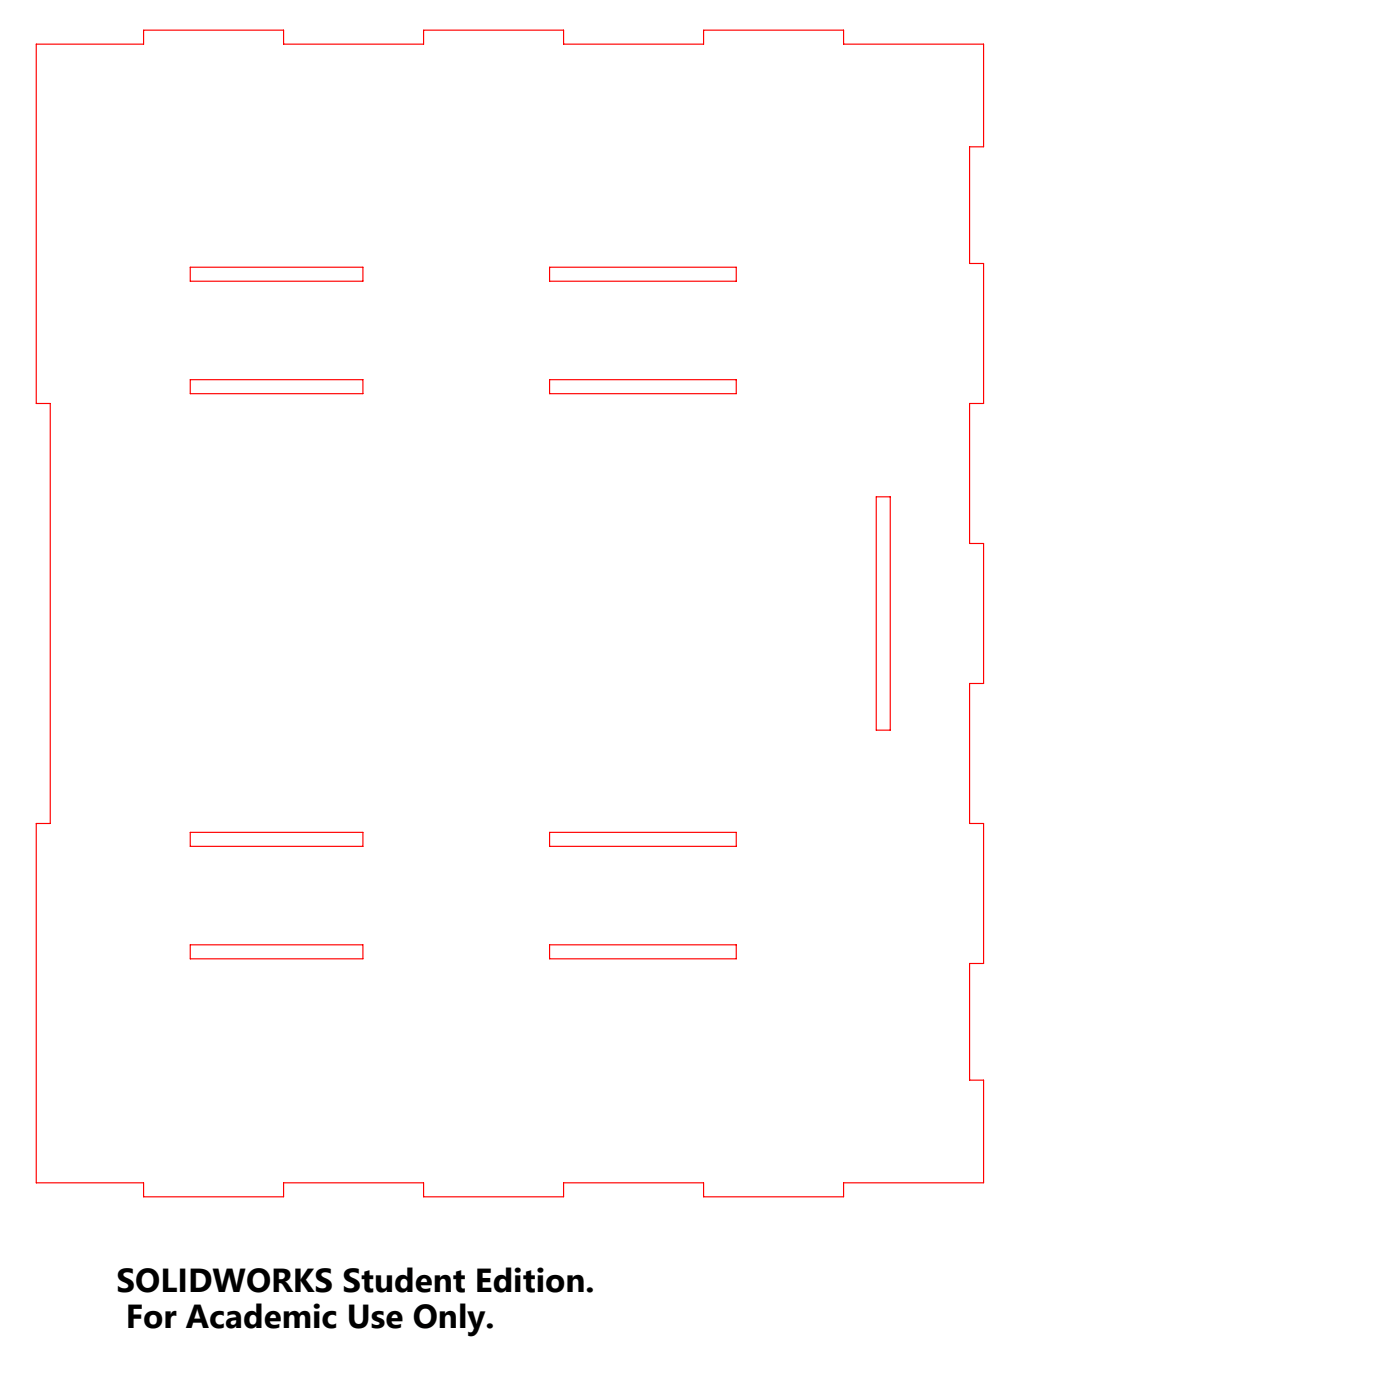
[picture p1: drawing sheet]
<svg xmlns="http://www.w3.org/2000/svg" width="300mm" height="300mm" viewBox="0 0 300 300" stroke-linecap="round" stroke-linejoin="round" font-family="sans-serif">
<defs><g id="words">
<g font-size="7.1">
<text x="25" y="276.8">SOLIDWORKS Student Edition.</text>
<text x="27" y="284.6">For Academic Use Only.</text>
</g>
</g></defs>
<path d="M7.8 9.5h23v-3h30v3h30v-3h30v3h30v-3h30v3h30v22h-3v25h3v30h-3v30h3v30h-3v30h3v30h-3v25h3v22h-30v3h-30v-3h-30v3h-30v-3h-30v3h-30v-3h-23v-77h3v-90h-3zM40.8 57.3h37v3h-37zM117.8 57.3h40v3h-40zM40.8 81.4h37v3h-37zM117.8 81.4h40v3h-40zM187.8 106.5h3v50h-3zM40.8 178.4h37v3h-37zM117.8 178.4h40v3h-40zM40.8 202.5h37v3h-37zM117.8 202.5h40v3h-40z" fill="none" stroke="#f00" stroke-width=".25"/>
<use href="#words"/>
</svg>
